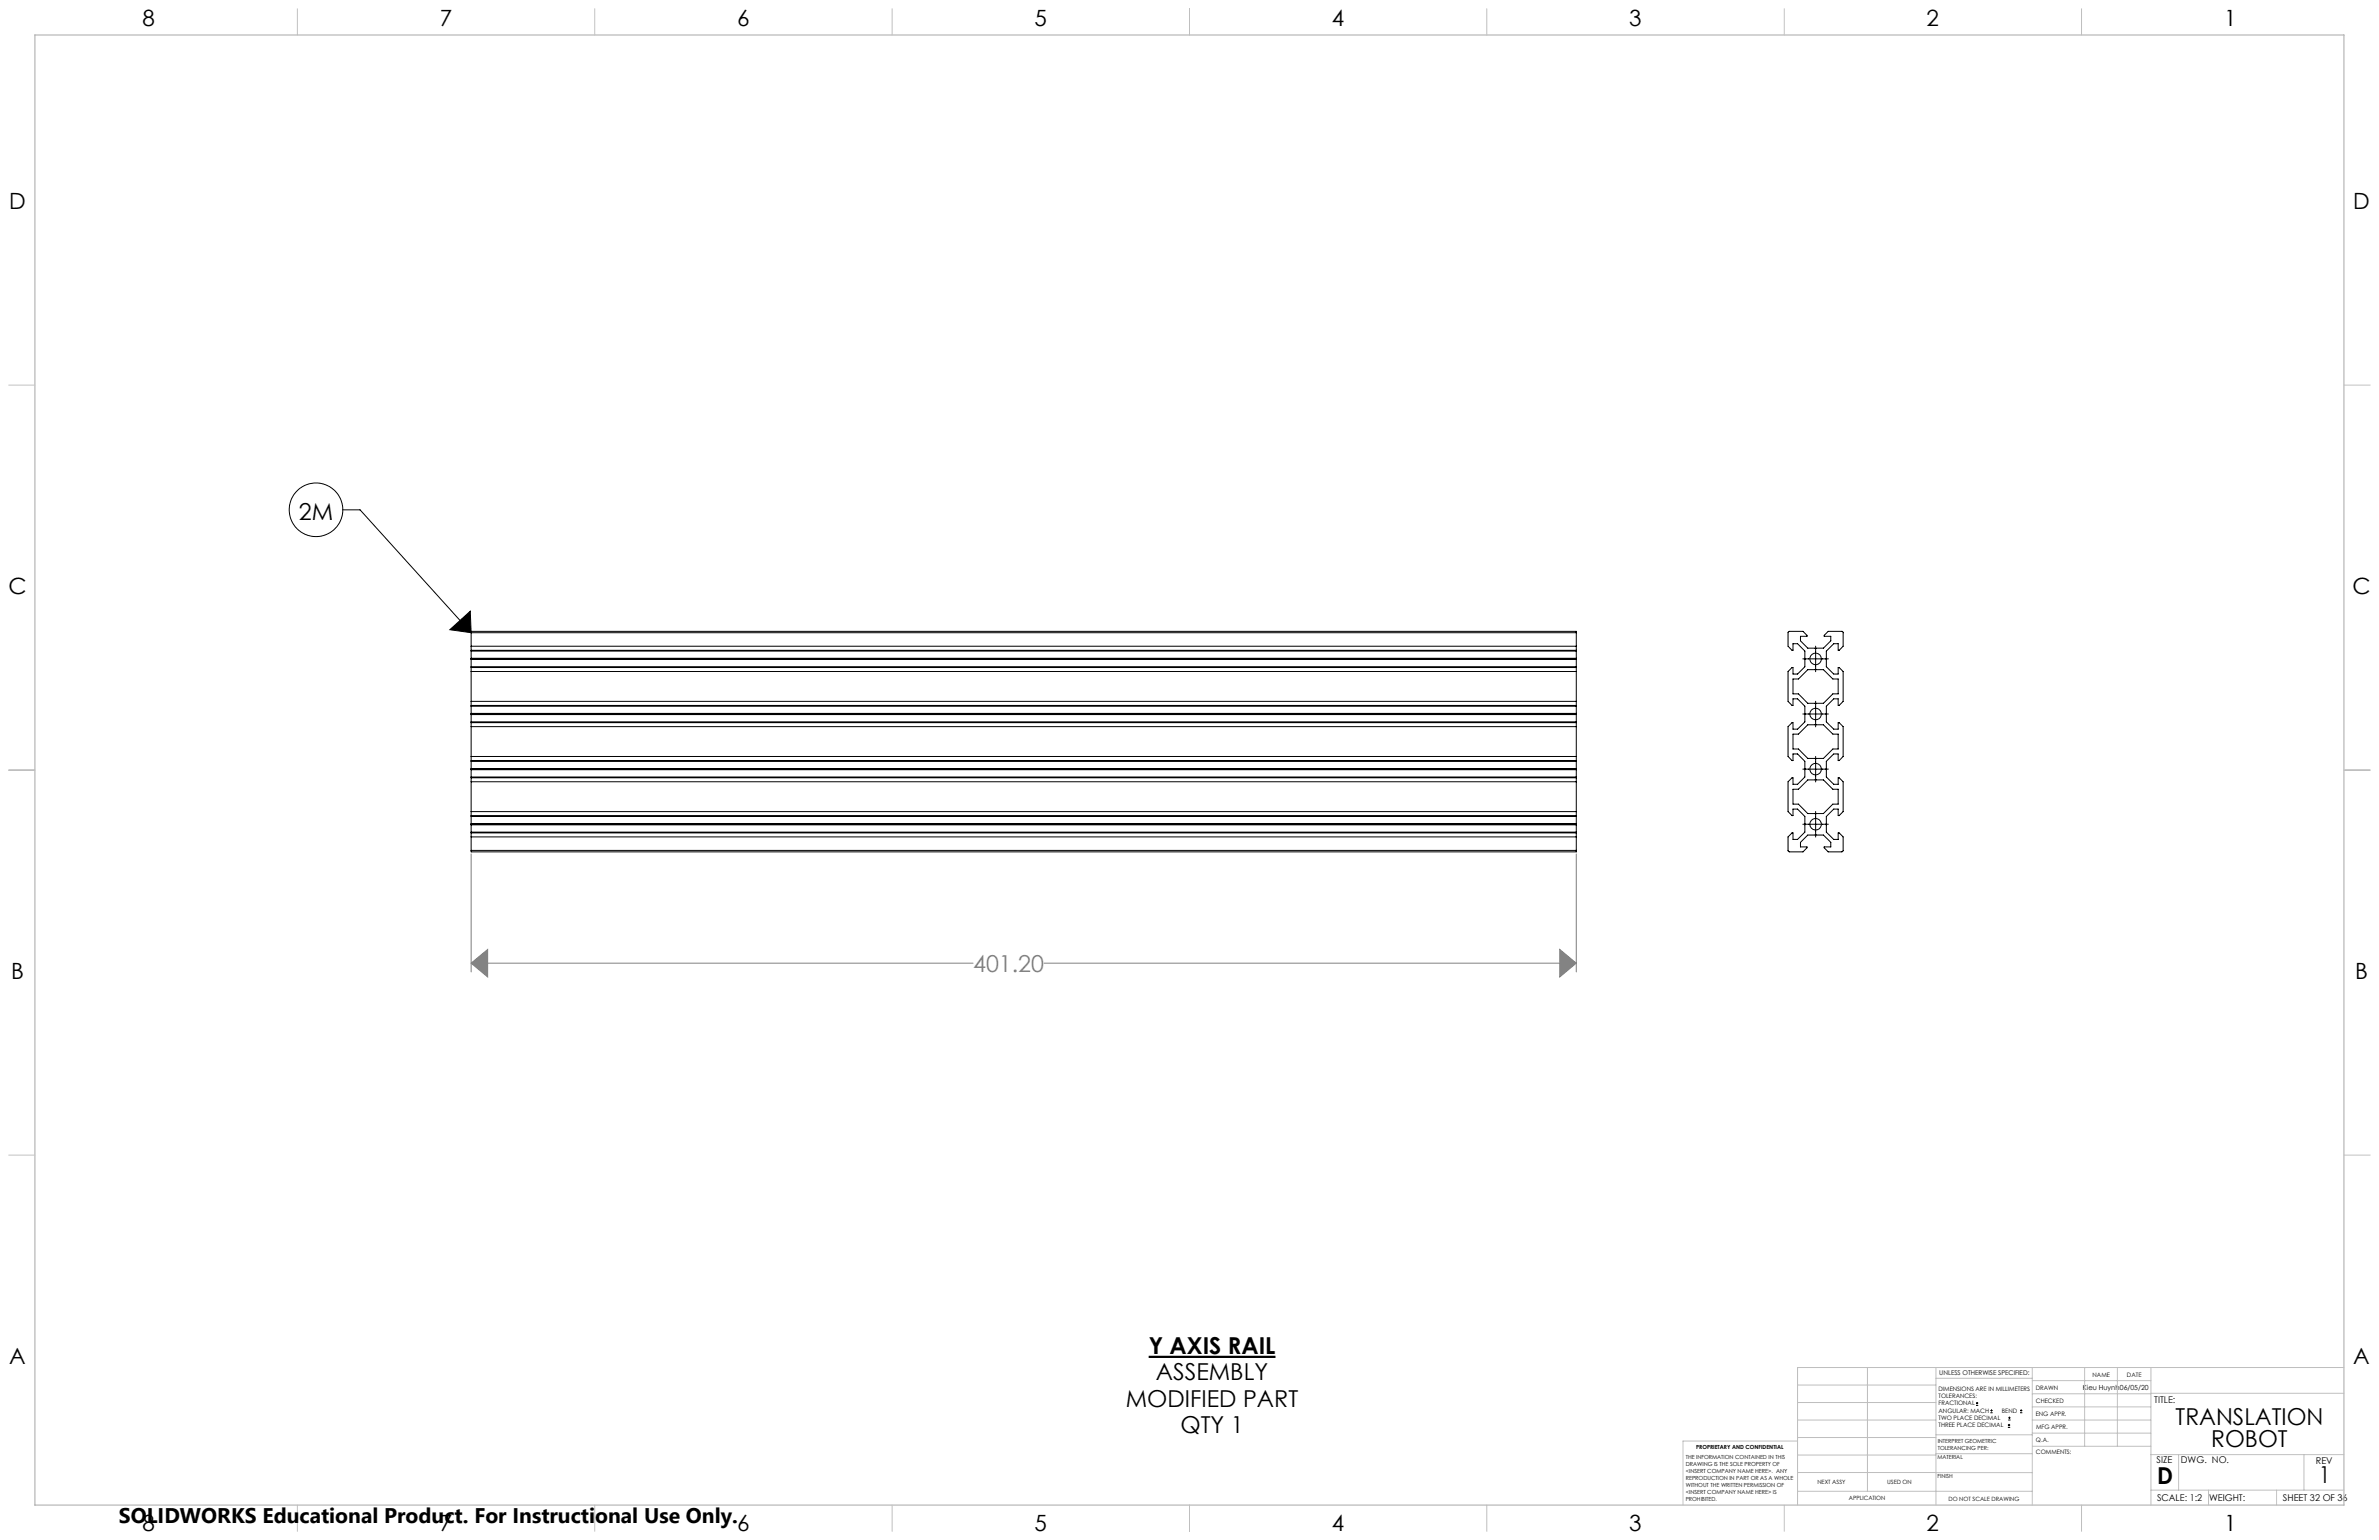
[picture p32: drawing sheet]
<svg xmlns="http://www.w3.org/2000/svg" width="864mm" height="559mm" viewBox="0 0 864 559" stroke-linecap="round" stroke-linejoin="round" font-family="sans-serif">
<defs><g id="words">
<g font-size="8.5">
<text x="108.5" y="188.9">2M</text>
<text x="417" y="491.4">Y AXIS RAIL</text>
<text x="419.6" y="500.9">ASSEMBLY</text>
<text x="408.7" y="510.4">MODIFIED PART</text>
<text x="428.5" y="519.8">QTY 1</text>
<text x="789.8" y="517.1">TRANSLATION</text>
<text x="802.7" y="525.2">ROBOT</text>
<text x="783.1" y="538.4">D</text>
<text x="841.8" y="538.3">1</text>
</g>
<text font-size="8.5" fill="#808080" x="353.2" y="352.7">401.20</text>
<g font-size="8.1">
<text x="51.7" y="9.3">8</text>
<text x="159.7" y="9.3">7</text>
<text x="267.6" y="9.3">6</text>
<text x="375.5" y="9.3">5</text>
<text x="483.5" y="9.3">4</text>
<text x="591.4" y="9.3">3</text>
<text x="699.4" y="9.3">2</text>
<text x="807.3" y="9.3">1</text>
<text x="3.3" y="76">D</text>
<text x="854.2" y="76">D</text>
<text x="3" y="215.7">C</text>
<text x="853.9" y="215.7">C</text>
<text x="4" y="355.4">B</text>
<text x="854.9" y="355.4">B</text>
<text x="3.3" y="495.1">A</text>
<text x="854.2" y="495.1">A</text>
<text x="51.7" y="555.4">8</text>
<text x="159.7" y="555.4">7</text>
<text x="267.6" y="555.4">6</text>
<text x="375.5" y="555.4">5</text>
<text x="483.5" y="555.4">4</text>
<text x="591.4" y="555.4">3</text>
<text x="699.4" y="555.4">2</text>
<text x="807.3" y="555.4">1</text>
</g>
<text font-size="7.7" x="43.2" y="552.5">SOLIDWORKS Educational Product. For Instructional Use Only.</text>
<g font-size="3.4">
<text x="782" y="508.9">TITLE:</text>
<text x="782.9" y="531">SIZE</text>
<text x="791.7" y="531">DWG. NO.</text>
<text x="840.7" y="531.1">REV</text>
<text x="783" y="544.6">SCALE: 1:2</text>
<text x="801.9" y="544.7">WEIGHT:</text>
<text x="828.7" y="544.6">SHEET 32 OF 36</text>
</g>
<text font-size="2.5" x="756.1" y="504.2">Kieu Huynh06/05/20</text>
<text font-size="2.4" x="704" y="499.1">UNLESS OTHERWISE SPECIFIED:</text>
<g font-size="2.2">
<text x="759.6" y="499.5">NAME</text>
<text x="772.1" y="499.6">DATE</text>
<text x="703.7" y="504.7">DIMENSIONS ARE IN MILLIMETERS</text>
<text x="703.7" y="507.3">TOLERANCES:</text>
<text x="703.7" y="510">FRACTIONAL</text>
<text x="739" y="504.3">DRAWN</text>
<text x="739.1" y="509.2">CHECKED</text>
<text x="703.7" y="512.6">ANGULAR: MACH</text>
<text x="703.7" y="515.3">TWO PLACE DECIMAL</text>
<text x="726.7" y="512.6">BEND</text>
<text x="739" y="513.9">ENG APPR.</text>
<text x="703.7" y="517.9">THREE PLACE DECIMAL</text>
<text x="739.1" y="518.6">MFG APPR.</text>
<text x="739.1" y="523.3">Q.A.</text>
<text x="739.1" y="527.5">COMMENTS:</text>
</g>
<g font-size="2.1">
<text x="659.7" y="538.6">NEXT ASSY</text>
<text x="685.1" y="538.6">USED ON</text>
<text x="671.1" y="544.4">APPLICATION</text>
<text x="707.3" y="544.5">DO NOT SCALE DRAWING</text>
</g>
<g font-size="2">
<text x="615.7" y="525.8">PROPRIETARY AND CONFIDENTIAL</text>
<text x="703.4" y="523.5">INTERPRET GEOMETRIC</text>
<text x="703.4" y="526">TOLERANCING PER:</text>
<text x="612" y="529.4">THE INFORMATION CONTAINED IN THIS</text>
<text x="612" y="531.9">DRAWING IS THE SOLE PROPERTY OF</text>
<text x="703.3" y="529.6">MATERIAL</text>
<text x="612" y="534.5">&lt;INSERT COMPANY NAME HERE&gt;. ANY</text>
<text x="612" y="537">REPRODUCTION IN PART OR AS A WHOLE</text>
<text x="612" y="539.5">WITHOUT THE WRITTEN PERMISSION OF</text>
<text x="703.3" y="536.4">FINISH</text>
<text x="612" y="542">&lt;INSERT COMPANY NAME HERE&gt; IS</text>
<text x="612" y="544.6">PROHIBITED.</text>
</g>
</g></defs>
<path d="M417 492.3h46" fill="none" stroke="#000" stroke-width=".79" stroke-linecap="butt"/>
<g fill="none" stroke="#000" stroke-width=".36">
<path d="M124.4 185h6.3l40.3 44.6M163.3 228.5l7.4-6.7 .3 7.8zM654.4 239.1h9.3M659.1 234.5v9.2M654.4 259.1h9.3M659.1 254.5v9.2M654.4 279.1h9.3M659.1 274.5v9.2M654.4 299.1h9.3M659.1 294.5v9.2M717.3 510h.8M717.3 509.1h.8"/>
<path d="M717.7 508.7v.9M722.5 512.6h.8M722.5 511.8h.8M722.9 511.4v.8M728.9 517.9h.8M728.9 517.1h.8M729 515.3h.9M729 514.5h.9M729.3 516.7v.8M729.4 514v.9M733.3 512.6h.8M733.3 511.8h.8"/>
<path d="M733.7 511.4v.8"/>
<circle cx="114.7" cy="185" r="9.7"/>
</g>
<path d="M171 309.8v42.9M572.2 309.8v42.9M171 349.5l6-5v10zM171 349.5h182.2M379 349.5h193.2M566.2 344.5l6 5-6 5z" fill="none" stroke="#808080" stroke-width=".36"/>
<g fill="none" stroke="#c0c0c0" stroke-width=".36">
<path d="M108 3.2v9.5M215.9 3.2v9.5M323.8 3.2v9.5M431.8 3.2v9.5M539.7 3.2v9.5M647.7 3.2v9.5M755.6 3.2v9.5M3.1 139.7h9.6M850.9 139.7h9.5M3.1 279.4h9.6M850.9 279.4h9.5M3.1 419.1h9.6"/>
<path d="M850.9 419.1h9.5M677.9 496.2v44.9M702.8 496.2v49.9M737.7 496.2v49.9M756.7 496.2v28.6M768.6 496.2v28.6M780.8 496.2v49.9M850.9 496.2h-198.4v49.9M652.5 515.3h50.3M652.5 508.9h50.3M652.5 502.6h50.3M702.8 500.1h34.9"/>
<path d="M737.7 510.5h43.1M737.7 505.7h43.1M737.7 501h43.1M737.7 515.3h43.1M780.8 505.6h70.1M652.5 534.3l85.2 .1M652.5 528h50.3M652.5 521.6h50.3M652.5 522.9h-41.6v23.2M702.8 527.5h35M702.8 520.6h35M737.7 520h43.1"/>
<path d="M737.8 524.8h43M780.8 527.8h70.1M790.9 527.8v12.9M836.4 527.8v12.9M108 546.1v9.6M215.9 546.1v9.6M323.8 546.1v9.6M431.8 546.1v9.6M539.7 546.1v9.6M647.7 546.1v9.6M652.5 541.1h85.2M755.6 546.1v9.6"/>
<path d="M780.8 540.7h70.1M801.7 540.7v5.4M826.4 540.7v5.4"/>
</g>
<path d="M12.7 12.7h838.2v533.4h-838.2z" fill="none" stroke="#c0c0c0" stroke-width=".5"/>
<path d="M163.3 228.5l7.4-6.7 .3 7.8z" fill="#000"/>
<path d="M171 349.5l6-5v10zM566.2 344.5l6 5-6 5z" fill="#808080"/>
<g fill="none" stroke="#000" stroke-width=".36">
<path d="M171 229.6v-.5h401.2v.5M171 229.6v79M171 229.6h401.2M171 234.5h401.2M171 236h401.2M171 236.3h401.2M171 238.9h401.2M171 239.3h401.2M171 239.1h401.2M572.2 229.6v79M649.2 229.2l5.3-.1 1.5 1.4v.4h-2.4v1.6l2.6 2.7h2.7l.2 .2 .2-.2h2.6l2.7-2.7v-1.6h-2.4v-.4l1.4-1.4h5.1l.4 .4v5l-1.5 1.5h-.3v-2.4h-1.6l-2.7 2.7v2.6l-.2 .2 .2 .2v2.6l2.7 2.7h1.6v-2.4h.3l1.5 1.5v10.8l-1.5 1.5h-.3v-2.4h-1.6l-2.7 2.7v2.6l-.2 .2 .2 .2v2.6l2.7 2.7h1.6v-2.4h.3l1.5 1.5v10.8l-1.5 1.5h-.3v-2.4h-1.6l-2.7 2.7v2.6l-.2 .2 .2 .2v2.6l2.7 2.7h1.6v-2.4h.3l1.5 1.5v10.8l-1.5 1.4h-.3v-2.3h-1.6l-2.7 2.7v2.6l-.2 .2 .2 .2v2.6l2.7 2.7h1.6v-2.4h.3l1.5 1.5v5l-.5 .4h-5l-1.4-1.5v-.3h2.4v-1.7l-2.7-2.6h-2.6l-.2-.2-.2 .2h-2.7l-2.6 2.6v1.7h2.4v.3l-1.5 1.5h-4.9l-.5-.4v-5l1.4-1.5h.4v2.4h1.6l2.7-2.7v-2.6l.2-.2-.2-.2v-2.6l-2.7-2.7h-1.6v2.3h-.4l-1.4-1.4v-10.8l1.4-1.5h.4v2.4h1.6l2.7-2.7v-2.6l.2-.2-.2-.2v-2.6l-2.7-2.7h-1.6v2.4h-.4l-1.4-1.5v-10.8l1.4-1.5h.4v2.4h1.6l2.7-2.7v-2.6l.2-.2-.2-.2v-2.6l-2.7-2.7h-1.6v2.4h-.4l-1.4-1.5v-10.8l1.4-1.5h.4v2.4h1.6l2.7-2.7v-2.6l.2-.2-.2-.2v-2.6l-2.7-2.7h-1.6v2.4h-.4l-1.4-1.5zM171 254.5h401.2"/>
<path d="M171 243.7h401.2M171 256h401.2M171 242.2h401.2M171 256.3h401.2M171 241.9h401.2M171 259.3h401.2M171 258.9h401.2M171 259.1h401.2M650.9 246.4h2l3.3-3.4h2.7l.2-.2 .2 .2h2.6l3.4 3.4h2v5.4h-2l-3.4 3.4h-2.6l-.2 .2-.2-.2h-2.7l-3.3-3.4h-2zM171 274.5h401.2M171 263.7h401.2M171 276h401.2"/>
<path d="M171 262.2h401.2M171 276.3h401.2M171 261.9h401.2M171 279.3h401.2M171 278.9h401.2M171 279.1h401.2M650.9 266.4h2l3.3-3.4h2.7l.2-.2 .2 .2h2.6l3.4 3.4h2v5.4h-2l-3.4 3.4h-2.6l-.2 .2-.2-.2h-2.7l-3.3-3.4h-2zM171 295.9h401.2M171 294.5h401.2M171 283.7h401.2M171 282.2h401.2M171 296.3h401.2"/>
<path d="M171 281.9h401.2M171 299.3h401.2M171 299.1h401.2M171 298.9h401.2M650.9 286.4h2l3.3-3.4h2.7l.2-.2 .2 .2h2.6l3.4 3.4h2v5.4h-2l-3.4 3.4h-5.7l-3.3-3.4h-2zM171 308.6v.5h401.2v-.5M171 308.6h401.2M171 303.7h401.2M171 302.2h401.2M171 301.9h401.2"/>
<circle cx="659.1" cy="239.1" r="2.1"/>
<circle cx="659.1" cy="259.1" r="2.1"/>
<circle cx="659.1" cy="279.1" r="2.1"/>
<circle cx="659.1" cy="299.1" r="2.1"/>
</g>
<use href="#words"/>
</svg>
